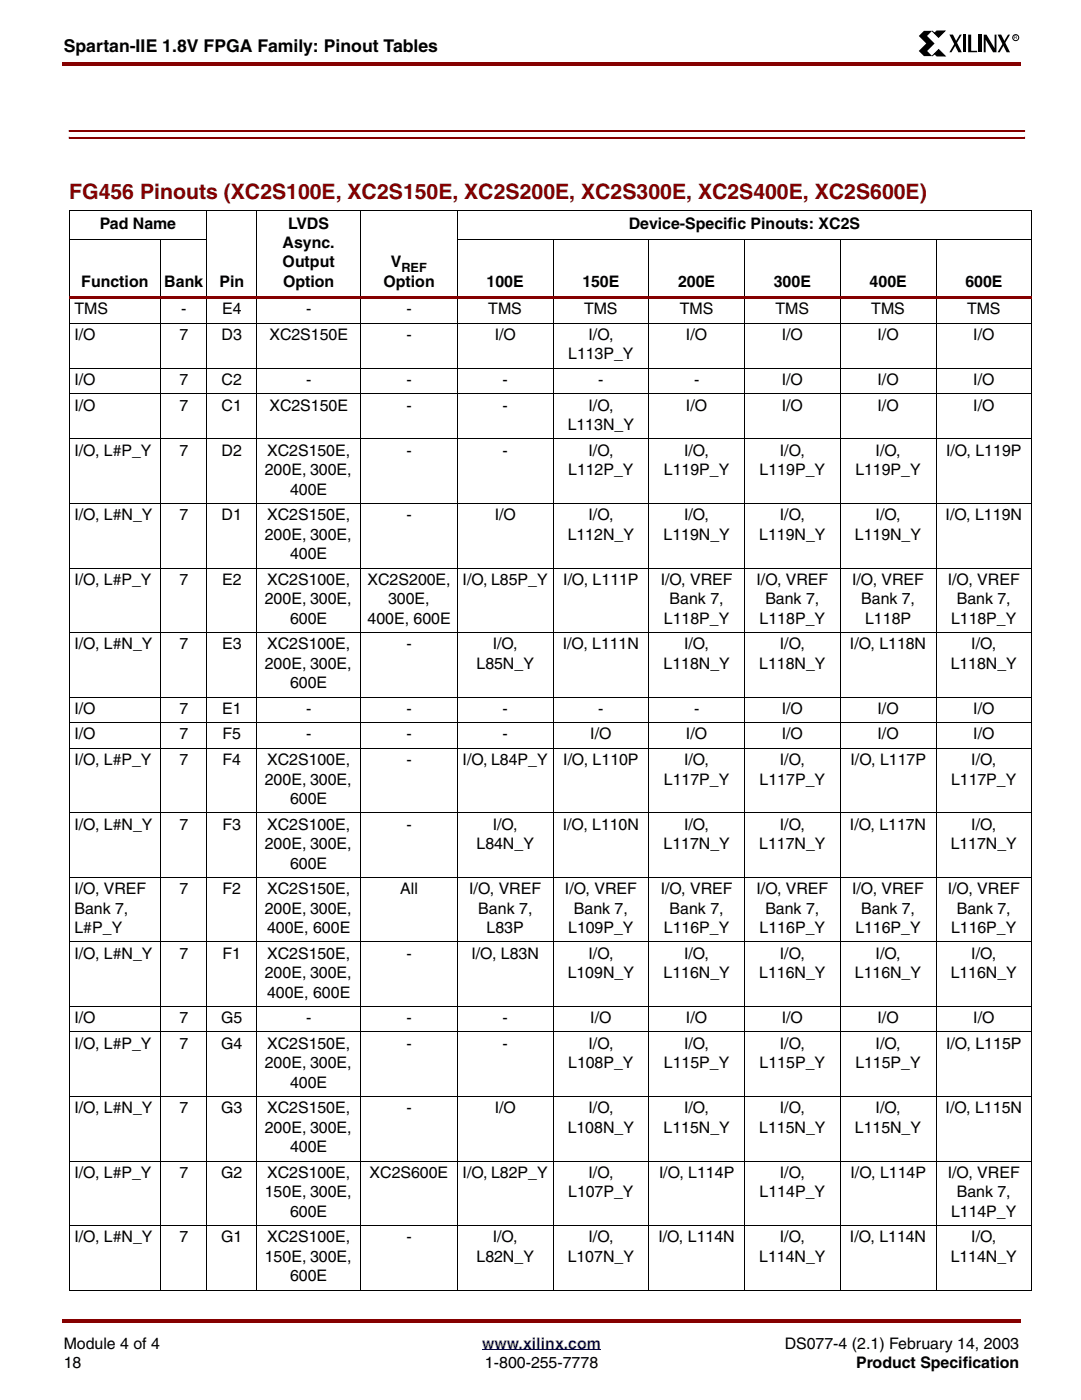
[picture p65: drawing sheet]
<svg xmlns="http://www.w3.org/2000/svg" width="216mm" height="279mm" viewBox="0 0 216 279" stroke-linecap="round" stroke-linejoin="round" font-family="sans-serif">
<defs><g id="words">
<text font-size="4.2" fill="#850000" x="13.8" y="39.8">FG456 Pinouts (XC2S100E, XC2S150E, XC2S200E, XC2S300E, XC2S400E, XC2S600E)</text>
<text font-size="3.5" x="12.7" y="10.5">Spartan-IIE 1.8V FPGA Family: Pinout Tables</text>
<g font-size="3.2">
<text x="19.9" y="45.6">Pad Name</text>
<text x="57.5" y="45.6">LVDS</text>
<text x="125.4" y="45.6">Device-Specific Pinouts: XC2S</text>
<text x="56.3" y="49.5">Async.</text>
<text x="56.3" y="53.4">Output</text>
<text x="77.9" y="53.4">V</text>
<text x="16.2" y="57.3">Function</text>
<text x="32.8" y="57.3">Bank</text>
<text x="43.8" y="57.3">Pin</text>
<text x="56.4" y="57.3">Option</text>
<text x="76.5" y="57.3">Option</text>
<text x="97" y="57.3">100E</text>
<text x="116.1" y="57.3">150E</text>
<text x="135.2" y="57.3">200E</text>
<text x="154.3" y="57.3">300E</text>
<text x="173.4" y="57.3">400E</text>
<text x="192.5" y="57.3">600E</text>
<text x="14.9" y="62.7">TMS</text>
<text x="36.1" y="62.7">-</text>
<text x="44.3" y="62.7">E4</text>
<text x="61" y="62.7">-</text>
<text x="81" y="62.7">-</text>
<text x="97.4" y="62.7">TMS</text>
<text x="116.5" y="62.7">TMS</text>
<text x="135.6" y="62.7">TMS</text>
<text x="154.6" y="62.7">TMS</text>
<text x="173.7" y="62.7">TMS</text>
<text x="192.8" y="62.7">TMS</text>
<text x="14.9" y="67.9">I/O</text>
<text x="35.8" y="67.9">7</text>
<text x="44.2" y="67.9">D3</text>
<text x="53.7" y="67.9">XC2S150E</text>
<text x="81" y="67.9">-</text>
<text x="98.6" y="67.9">I/O</text>
<text x="113.3" y="71.7">L113P_Y</text>
<text x="117.3" y="67.9">I/O,</text>
<text x="136.8" y="67.9">I/O</text>
<text x="155.9" y="67.9">I/O</text>
<text x="175" y="67.9">I/O</text>
<text x="194.1" y="67.9">I/O</text>
<text x="14.9" y="76.8">I/O</text>
<text x="35.8" y="76.8">7</text>
<text x="44.2" y="76.8">C2</text>
<text x="61" y="76.8">-</text>
<text x="81" y="76.8">-</text>
<text x="100.2" y="76.8">-</text>
<text x="119.3" y="76.8">-</text>
<text x="138.4" y="76.8">-</text>
<text x="155.9" y="76.8">I/O</text>
<text x="175" y="76.8">I/O</text>
<text x="194.1" y="76.8">I/O</text>
<text x="14.9" y="82">I/O</text>
<text x="35.8" y="82">7</text>
<text x="44.2" y="82">C1</text>
<text x="53.7" y="82">XC2S150E</text>
<text x="81" y="82">-</text>
<text x="100.2" y="82">-</text>
<text x="117.3" y="82">I/O,</text>
<text x="136.8" y="82">I/O</text>
<text x="155.9" y="82">I/O</text>
<text x="175" y="82">I/O</text>
<text x="194.1" y="82">I/O</text>
<text x="113.2" y="85.9">L113N_Y</text>
<text x="14.9" y="91">I/O, L#P_Y</text>
<text x="35.8" y="91">7</text>
<text x="44.2" y="91">D2</text>
<text x="52.8" y="94.8">200E, 300E,</text>
<text x="53.3" y="91">XC2S150E,</text>
<text x="81" y="91">-</text>
<text x="100.2" y="91">-</text>
<text x="113.3" y="94.8">L112P_Y</text>
<text x="117.3" y="91">I/O,</text>
<text x="132.4" y="94.8">L119P_Y</text>
<text x="136.4" y="91">I/O,</text>
<text x="151.5" y="94.8">L119P_Y</text>
<text x="155.5" y="91">I/O,</text>
<text x="170.6" y="94.8">L119P_Y</text>
<text x="174.6" y="91">I/O,</text>
<text x="188.6" y="91">I/O, L119P</text>
<text x="57.9" y="98.7">400E</text>
<text x="14.9" y="103.8">I/O, L#N_Y</text>
<text x="35.8" y="103.8">7</text>
<text x="44.2" y="103.8">D1</text>
<text x="52.8" y="107.7">200E, 300E,</text>
<text x="53.3" y="103.8">XC2S150E,</text>
<text x="81" y="103.8">-</text>
<text x="98.6" y="103.8">I/O</text>
<text x="113.2" y="107.7">L112N_Y</text>
<text x="117.3" y="103.8">I/O,</text>
<text x="132.3" y="107.7">L119N_Y</text>
<text x="136.4" y="103.8">I/O,</text>
<text x="151.4" y="107.7">L119N_Y</text>
<text x="155.5" y="103.8">I/O,</text>
<text x="170.5" y="107.7">L119N_Y</text>
<text x="174.6" y="103.8">I/O,</text>
<text x="188.6" y="103.8">I/O, L119N</text>
<text x="57.9" y="111.6">400E</text>
<text x="14.9" y="116.7">I/O, L#P_Y</text>
<text x="35.8" y="116.7">7</text>
<text x="44.3" y="116.7">E2</text>
<text x="53.3" y="116.7">XC2S100E,</text>
<text x="73.3" y="116.7">XC2S200E,</text>
<text x="92.2" y="116.7">I/O, L85P_Y</text>
<text x="112.3" y="116.7">I/O, L111P</text>
<text x="131.7" y="116.7">I/O, VREF</text>
<text x="150.8" y="116.7">I/O, VREF</text>
<text x="169.9" y="116.7">I/O, VREF</text>
<text x="189" y="116.7">I/O, VREF</text>
<text x="52.8" y="120.6">200E, 300E,</text>
<text x="57.9" y="124.5">600E</text>
<text x="73.3" y="124.5">400E, 600E</text>
<text x="77.4" y="120.6">300E,</text>
<text x="132.4" y="124.5">L118P_Y</text>
<text x="133.5" y="120.6">Bank 7,</text>
<text x="151.5" y="124.5">L118P_Y</text>
<text x="152.6" y="120.6">Bank 7,</text>
<text x="171.7" y="120.6">Bank 7,</text>
<text x="172.5" y="124.5">L118P</text>
<text x="189.7" y="124.5">L118P_Y</text>
<text x="190.8" y="120.6">Bank 7,</text>
<text x="14.9" y="129.6">I/O, L#N_Y</text>
<text x="35.8" y="129.6">7</text>
<text x="44.3" y="129.6">E3</text>
<text x="53.3" y="129.6">XC2S100E,</text>
<text x="81" y="129.6">-</text>
<text x="98.3" y="129.6">I/O,</text>
<text x="112.2" y="129.6">I/O, L111N</text>
<text x="136.4" y="129.6">I/O,</text>
<text x="155.5" y="129.6">I/O,</text>
<text x="169.5" y="129.6">I/O, L118N</text>
<text x="193.7" y="129.6">I/O,</text>
<text x="52.8" y="133.5">200E, 300E,</text>
<text x="57.9" y="137.4">600E</text>
<text x="95" y="133.5">L85N_Y</text>
<text x="132.3" y="133.5">L118N_Y</text>
<text x="151.4" y="133.5">L118N_Y</text>
<text x="189.6" y="133.5">L118N_Y</text>
<text x="14.9" y="142.5">I/O</text>
<text x="35.8" y="142.5">7</text>
<text x="44.3" y="142.5">E1</text>
<text x="61" y="142.5">-</text>
<text x="81" y="142.5">-</text>
<text x="100.2" y="142.5">-</text>
<text x="119.3" y="142.5">-</text>
<text x="138.4" y="142.5">-</text>
<text x="155.9" y="142.5">I/O</text>
<text x="175" y="142.5">I/O</text>
<text x="194.1" y="142.5">I/O</text>
<text x="14.9" y="147.6">I/O</text>
<text x="35.8" y="147.6">7</text>
<text x="44.4" y="147.6">F5</text>
<text x="61" y="147.6">-</text>
<text x="81" y="147.6">-</text>
<text x="100.2" y="147.6">-</text>
<text x="117.7" y="147.6">I/O</text>
<text x="136.8" y="147.6">I/O</text>
<text x="155.9" y="147.6">I/O</text>
<text x="175" y="147.6">I/O</text>
<text x="194.1" y="147.6">I/O</text>
<text x="14.9" y="152.7">I/O, L#P_Y</text>
<text x="35.8" y="152.7">7</text>
<text x="44.4" y="152.7">F4</text>
<text x="53.3" y="152.7">XC2S100E,</text>
<text x="81" y="152.7">-</text>
<text x="92.2" y="152.7">I/O, L84P_Y</text>
<text x="112.3" y="152.7">I/O, L110P</text>
<text x="136.4" y="152.7">I/O,</text>
<text x="155.5" y="152.7">I/O,</text>
<text x="169.6" y="152.7">I/O, L117P</text>
<text x="193.7" y="152.7">I/O,</text>
<text x="52.8" y="156.6">200E, 300E,</text>
<text x="57.9" y="160.4">600E</text>
<text x="132.4" y="156.6">L117P_Y</text>
<text x="151.5" y="156.6">L117P_Y</text>
<text x="189.7" y="156.6">L117P_Y</text>
<text x="14.9" y="165.6">I/O, L#N_Y</text>
<text x="35.8" y="165.6">7</text>
<text x="44.4" y="165.6">F3</text>
<text x="53.3" y="165.6">XC2S100E,</text>
<text x="81" y="165.6">-</text>
<text x="98.3" y="165.6">I/O,</text>
<text x="112.2" y="165.6">I/O, L110N</text>
<text x="136.4" y="165.6">I/O,</text>
<text x="155.5" y="165.6">I/O,</text>
<text x="169.5" y="165.6">I/O, L117N</text>
<text x="193.7" y="165.6">I/O,</text>
<text x="52.8" y="169.5">200E, 300E,</text>
<text x="57.9" y="173.4">600E</text>
<text x="95" y="169.5">L84N_Y</text>
<text x="132.3" y="169.5">L117N_Y</text>
<text x="151.4" y="169.5">L117N_Y</text>
<text x="189.6" y="169.5">L117N_Y</text>
<text x="14.9" y="178.4">I/O, VREF</text>
<text x="35.8" y="178.4">7</text>
<text x="44.4" y="178.4">F2</text>
<text x="53.3" y="178.4">XC2S150E,</text>
<text x="79.8" y="178.4">All</text>
<text x="93.6" y="178.4">I/O, VREF</text>
<text x="112.6" y="178.4">I/O, VREF</text>
<text x="131.7" y="178.4">I/O, VREF</text>
<text x="150.8" y="178.4">I/O, VREF</text>
<text x="169.9" y="178.4">I/O, VREF</text>
<text x="189" y="178.4">I/O, VREF</text>
<text x="14.9" y="182.3">Bank 7,</text>
<text x="52.8" y="182.3">200E, 300E,</text>
<text x="95.4" y="182.3">Bank 7,</text>
<text x="114.4" y="182.3">Bank 7,</text>
<text x="133.5" y="182.3">Bank 7,</text>
<text x="152.6" y="182.3">Bank 7,</text>
<text x="171.7" y="182.3">Bank 7,</text>
<text x="190.8" y="182.3">Bank 7,</text>
<text x="14.9" y="186.2">L#P_Y</text>
<text x="14.9" y="191.3">I/O, L#N_Y</text>
<text x="35.8" y="191.3">7</text>
<text x="44.4" y="191.3">F1</text>
<text x="53.3" y="186.2">400E, 600E</text>
<text x="53.3" y="191.3">XC2S150E,</text>
<text x="81" y="191.3">-</text>
<text x="94" y="191.3">I/O, L83N</text>
<text x="97" y="186.2">L83P</text>
<text x="113.3" y="186.2">L109P_Y</text>
<text x="117.3" y="191.3">I/O,</text>
<text x="132.4" y="186.2">L116P_Y</text>
<text x="136.4" y="191.3">I/O,</text>
<text x="151.5" y="186.2">L116P_Y</text>
<text x="155.5" y="191.3">I/O,</text>
<text x="170.6" y="186.2">L116P_Y</text>
<text x="174.6" y="191.3">I/O,</text>
<text x="189.7" y="186.2">L116P_Y</text>
<text x="193.7" y="191.3">I/O,</text>
<text x="52.8" y="195.2">200E, 300E,</text>
<text x="113.2" y="195.2">L109N_Y</text>
<text x="132.3" y="195.2">L116N_Y</text>
<text x="151.4" y="195.2">L116N_Y</text>
<text x="170.5" y="195.2">L116N_Y</text>
<text x="189.6" y="195.2">L116N_Y</text>
<text x="53.3" y="199.1">400E, 600E</text>
<text x="14.9" y="204.2">I/O</text>
<text x="14.9" y="209.3">I/O, L#P_Y</text>
<text x="35.8" y="204.2">7</text>
<text x="35.8" y="209.3">7</text>
<text x="44.1" y="204.2">G5</text>
<text x="44.1" y="209.3">G4</text>
<text x="53.3" y="209.3">XC2S150E,</text>
<text x="61" y="204.2">-</text>
<text x="81" y="204.2">-</text>
<text x="81" y="209.3">-</text>
<text x="100.2" y="204.2">-</text>
<text x="100.2" y="209.3">-</text>
<text x="117.3" y="209.3">I/O,</text>
<text x="117.7" y="204.2">I/O</text>
<text x="136.4" y="209.3">I/O,</text>
<text x="136.8" y="204.2">I/O</text>
<text x="155.5" y="209.3">I/O,</text>
<text x="155.9" y="204.2">I/O</text>
<text x="174.6" y="209.3">I/O,</text>
<text x="175" y="204.2">I/O</text>
<text x="188.6" y="209.3">I/O, L115P</text>
<text x="194.1" y="204.2">I/O</text>
<text x="52.8" y="213.2">200E, 300E,</text>
<text x="113.3" y="213.2">L108P_Y</text>
<text x="132.4" y="213.2">L115P_Y</text>
<text x="151.5" y="213.2">L115P_Y</text>
<text x="170.6" y="213.2">L115P_Y</text>
<text x="57.9" y="217.1">400E</text>
<text x="14.9" y="222.2">I/O, L#N_Y</text>
<text x="35.8" y="222.2">7</text>
<text x="44.1" y="222.2">G3</text>
<text x="52.8" y="226.1">200E, 300E,</text>
<text x="53.3" y="222.2">XC2S150E,</text>
<text x="81" y="222.2">-</text>
<text x="98.6" y="222.2">I/O</text>
<text x="113.2" y="226.1">L108N_Y</text>
<text x="117.3" y="222.2">I/O,</text>
<text x="132.3" y="226.1">L115N_Y</text>
<text x="136.4" y="222.2">I/O,</text>
<text x="151.4" y="226.1">L115N_Y</text>
<text x="155.5" y="222.2">I/O,</text>
<text x="170.5" y="226.1">L115N_Y</text>
<text x="174.6" y="222.2">I/O,</text>
<text x="188.6" y="222.2">I/O, L115N</text>
<text x="57.9" y="230">400E</text>
<text x="14.9" y="235.1">I/O, L#P_Y</text>
<text x="35.8" y="235.1">7</text>
<text x="44.1" y="235.1">G2</text>
<text x="52.8" y="239">150E, 300E,</text>
<text x="53.3" y="235.1">XC2S100E,</text>
<text x="73.7" y="235.1">XC2S600E</text>
<text x="92.2" y="235.1">I/O, L82P_Y</text>
<text x="113.3" y="239">L107P_Y</text>
<text x="117.3" y="235.1">I/O,</text>
<text x="131.4" y="235.1">I/O, L114P</text>
<text x="151.5" y="239">L114P_Y</text>
<text x="155.5" y="235.1">I/O,</text>
<text x="169.6" y="235.1">I/O, L114P</text>
<text x="189" y="235.1">I/O, VREF</text>
<text x="190.8" y="239">Bank 7,</text>
<text x="57.9" y="242.8">600E</text>
<text x="189.7" y="242.8">L114P_Y</text>
<text x="14.9" y="247.9">I/O, L#N_Y</text>
<text x="35.8" y="247.9">7</text>
<text x="44.1" y="247.9">G1</text>
<text x="52.8" y="251.8">150E, 300E,</text>
<text x="53.3" y="247.9">XC2S100E,</text>
<text x="81" y="247.9">-</text>
<text x="95" y="251.8">L82N_Y</text>
<text x="98.3" y="247.9">I/O,</text>
<text x="113.2" y="251.8">L107N_Y</text>
<text x="117.3" y="247.9">I/O,</text>
<text x="131.3" y="247.9">I/O, L114N</text>
<text x="151.4" y="251.8">L114N_Y</text>
<text x="155.5" y="247.9">I/O,</text>
<text x="169.5" y="247.9">I/O, L114N</text>
<text x="189.6" y="251.8">L114N_Y</text>
<text x="193.7" y="247.9">I/O,</text>
<text x="57.9" y="255.7">600E</text>
<text x="12.7" y="269.2">Module 4 of 4</text>
<text x="156.5" y="269.2">DS077-4 (2.1) February 14, 2003</text>
<text x="12.7" y="273.1">18</text>
<text x="96.7" y="273.1">1-800-255-7778</text>
<text x="170.7" y="273.1">Product Specification</text>
</g>
<text font-size="3.2" fill="#00f" x="96.1" y="269.2">www.xilinx.com</text>
<text font-size="2.5" x="80.1" y="54.2">REF</text>
<text font-size="1" x="202.2" y="7.9">R</text>
</g></defs>
<g fill="#850000">
<path d="M12.4 12.4h.3v.7h-.3z"/>
<path d="M12.7 12.4h190.8v.7h-190.8z"/>
</g>
<path d="M12.7 267h190.5v9.9h-190.5z" fill="#fff"/>
<path d="M96.1 269.4h23.7" fill="none" stroke="#00f" stroke-width=".2"/>
<g fill="#850000">
<path d="M12.4 263.2h.3v.7h-.3z"/>
<path d="M12.7 263.2h190.8v.7h-190.8z"/>
</g>
<path d="M183.1 6.1h20.1v5.2h-20.1z" fill="#fff"/>
<path d="M184.2 6.2h1.7l-1.1 1 1.6 1.5-1.5 1.5 1 1h-1.7l-1-1 1.5-1.5-1.5-1.5zM189.3 6.9h.7l1.8 3.5h-.7zM191.4 6.9h.4l-2.1 3.5h-.4zM192 6.9h.6v3.5h-.6zM193 6.9h.6v3.2h1.2v.3h-1.8zM195.1 6.9h.6v3.5h-.6zM196.2 6.9h.5l1.6 2.7v-2.7h.4v3.5h-.7l-1.5-2.5v2.5h-.3zM198.9 6.9h.7l1.8 3.5h-.7zM201 6.9h.4l-2.1 3.5h-.4z" fill="#000"/>
<path d="M185.9 6.2l.4 .4 .5-.4h1.6l-1.3 1.3zM186.3 10.7l-.4 .5 1.3-1.3 1.3 1.3h-1.7z" fill="#000" stroke="#000" stroke-width=".2"/>
<circle cx="202.5" cy="7.5" r=".6" fill="none" stroke="#000" stroke-width=".2"/>
<path d="M13.8 23.4h190.5v7.2h-190.5z" fill="#fff"/>
<g fill="#850000">
<path d="M13.8 26v.3z"/>
<path d="M204.3 26v.3z"/>
</g>
<path d="M13.8 26.1h190.5" fill="none" stroke="#850000" stroke-width=".34"/>
<g fill="#850000">
<path d="M13.8 27.3v.3z"/>
<path d="M204.3 27.3v.3z"/>
</g>
<path d="M13.8 27.5h190.5" fill="none" stroke="#850000" stroke-width=".34"/>
<g fill="none" stroke="#000" stroke-width=".2">
<path d="M13.8 41.9h191.9M13.8 47.8h27.5M13.8 42v215.4M32 47.7v209.8M41.2 41.9v215.6M51.2 41.9v215.6M71.9 41.9v215.6M91.1 47.8h114.6M91.2 41.9v215.6M110.3 47.7v209.8M129.4 47.7v209.8M148.5 47.7v209.8"/>
<path d="M167.6 47.7v209.8M186.6 47.7v209.8M205.7 42v215.4"/>
</g>
<path d="M13.8 59.1h191.9v.6h-191.9z" fill="#850000"/>
<g fill="none" stroke="#000" stroke-width=".2">
<path d="M13.8 64.5h191.9M13.8 73.5h191.9M13.8 78.6h191.9M13.8 87.6h191.9M13.8 100.5h191.9M13.8 113.4h191.9M13.8 126.2h191.9M13.8 139.1h191.9M13.8 144.2h191.9M13.8 149.4h191.9M13.8 162.2h191.9M13.8 175.1h191.9"/>
<path d="M13.8 188h191.9M13.8 200.9h191.9M13.8 206h191.9M13.8 218.9h191.9M13.8 231.7h191.9M13.8 244.6h191.9M13.8 257.5h191.9"/>
</g>
<use href="#words"/>
</svg>
